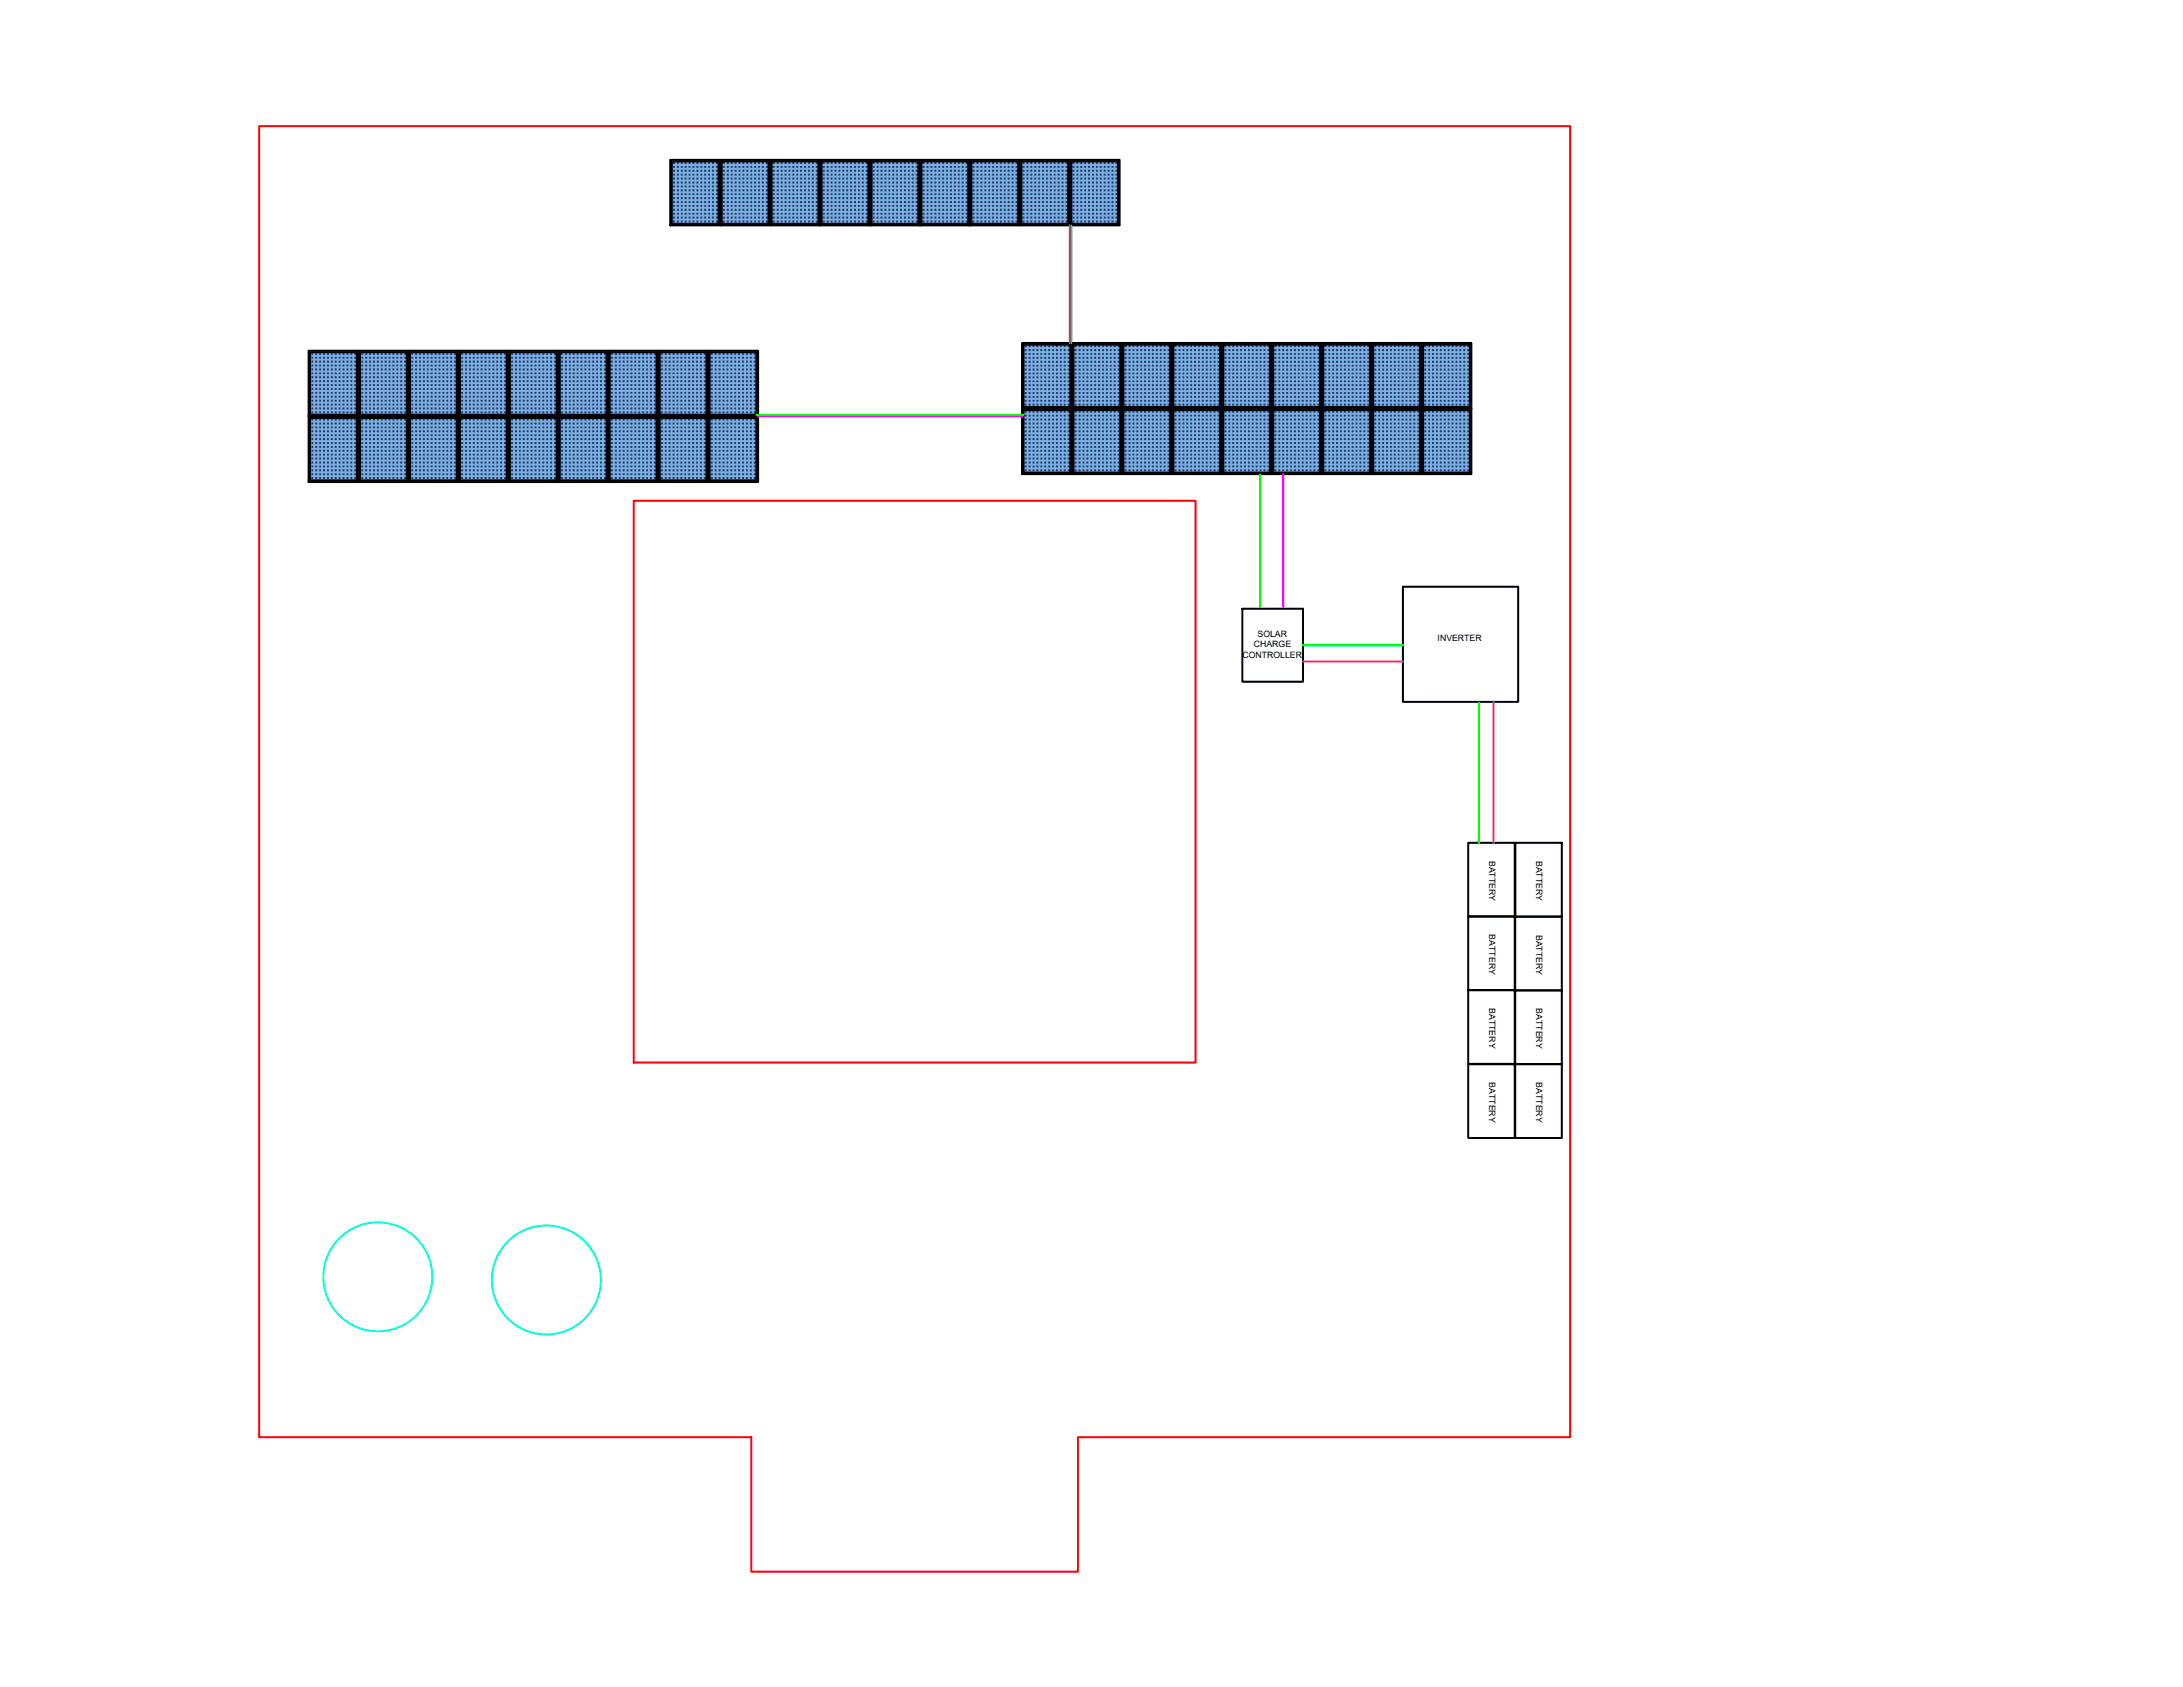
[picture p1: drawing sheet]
<svg xmlns="http://www.w3.org/2000/svg" width="279mm" height="216mm" viewBox="0 0 279 216" stroke-linecap="round" stroke-linejoin="round" font-family="sans-serif">
<defs><g id="words">
<g font-size="1.1">
<text x="160.5" y="82.9">CHARGE</text>
<text x="161" y="81.5">SOLAR</text>
<text x="184" y="82">INVERTER</text>
<text x="159" y="84.2">CONTROLLER</text>
<text x="190.6" y="110.2" transform="rotate(90 190.6 110.2)">BATTERY</text>
<text x="196.6" y="110.2" transform="rotate(90 196.6 110.2)">BATTERY</text>
<text x="190.6" y="119.6" transform="rotate(90 190.6 119.6)">BATTERY</text>
<text x="196.6" y="119.6" transform="rotate(90 196.6 119.6)">BATTERY</text>
<text x="190.6" y="129" transform="rotate(90 190.6 129)">BATTERY</text>
<text x="196.6" y="129" transform="rotate(90 196.6 129)">BATTERY</text>
<text x="190.6" y="138.5" transform="rotate(90 190.6 138.5)">BATTERY</text>
<text x="196.6" y="138.5" transform="rotate(90 196.6 138.5)">BATTERY</text>
</g>
</g></defs>
<!-- layer: Thick -->
<path d="M33.2 16.1h167.8v167.8h-63v17.2h-41.8v-17.2h-63zM81.1 64.1h71.9v71.9h-71.9z" fill="none" stroke="#f00" stroke-width=".25"/>
<!-- layer: medium -->
<g fill="none" stroke="#0ff" stroke-width=".25">
<circle cx="48.4" cy="163.4" r="7"/>
<circle cx="69.9" cy="163.8" r="7"/>
</g>
<!-- layer: 0 -->
<g fill="#22346e" stroke="#22346e" stroke-width=".13">
<path d="M39.7 45.1l6 8v-8zM39.7 45.1l6 8h-6z"/>
<path d="M46.1 45.1l6 8v-8zM46.1 45.1l6 8h-6z"/>
<path d="M52.5 45.1l6 8v-8zM52.5 45.1l6 8h-6z"/>
<path d="M58.9 45.1l6 8v-8zM58.9 45.1l6 8h-6z"/>
<path d="M65.3 45.1l5.9 8v-8zM65.3 45.1l5.9 8h-5.9z"/>
<path d="M71.6 45.1l6 8v-8zM71.6 45.1l6 8h-6z"/>
<path d="M78 45.1l6 8v-8zM78 45.1l6 8h-6z"/>
<path d="M84.4 45.1l6 8v-8zM84.4 45.1l6 8h-6z"/>
<path d="M90.8 45.1l6 8v-8zM90.8 45.1l6 8h-6z"/>
<path d="M131 44.1l6 8v-8zM131 44.1l6 8h-6z"/>
<path d="M137.4 44.1l6 8v-8zM137.4 44.1l6 8h-6z"/>
<path d="M143.8 44.1l6 8v-8zM143.8 44.1l6 8h-6z"/>
<path d="M150.2 44.1l6 8v-8zM150.2 44.1l6 8h-6z"/>
<path d="M156.6 44.1l6 8v-8zM156.6 44.1l6 8h-6z"/>
<path d="M163 44.1l6 8v-8zM163 44.1l6 8h-6z"/>
<path d="M169.4 44.1l5.9 8v-8zM169.4 44.1l5.9 8h-5.9z"/>
<path d="M175.7 44.1l6 8v-8zM175.7 44.1l6 8h-6z"/>
<path d="M182.1 44.1l6 8v-8zM182.1 44.1l6 8h-6z"/>
<path d="M86 20.7l6 8v-8zM86 20.7l6 8h-6z"/>
<path d="M92.4 20.7l6 8v-8zM92.4 20.7l6 8h-6z"/>
<path d="M98.8 20.7l6 8v-8zM98.8 20.7l6 8h-6z"/>
<path d="M105.2 20.7l5.9 8v-8zM105.2 20.7l5.9 8h-5.9z"/>
<path d="M111.5 20.7l6 8v-8zM111.5 20.7l6 8h-6z"/>
<path d="M117.9 20.7l6 8v-8zM117.9 20.7l6 8h-6z"/>
<path d="M124.3 20.7l6 8v-8zM124.3 20.7l6 8h-6z"/>
<path d="M130.7 20.7l6 8v-8zM130.7 20.7l6 8h-6z"/>
<path d="M137.1 20.7l6 8v-8zM137.1 20.7l6 8h-6z"/>
<path d="M131 52.5l6 8v-8zM131 52.5l6 8h-6z"/>
<path d="M137.4 52.5l6 8v-8zM137.4 52.5l6 8h-6z"/>
<path d="M143.8 52.5l6 8v-8zM143.8 52.5l6 8h-6z"/>
<path d="M150.2 52.5l6 8v-8zM150.2 52.5l6 8h-6z"/>
<path d="M156.6 52.5l6 8v-8zM156.6 52.5l6 8h-6z"/>
<path d="M163 52.5l6 8v-8zM163 52.5l6 8h-6z"/>
<path d="M169.4 52.5l5.9 8v-8zM169.4 52.5l5.9 8h-5.9z"/>
<path d="M175.7 52.5l6 8v-8zM175.7 52.5l6 8h-6z"/>
<path d="M182.1 52.5l6 8v-8zM182.1 52.5l6 8h-6z"/>
<path d="M39.7 53.5l6 8v-8zM39.7 53.5l6 8h-6z"/>
<path d="M46.1 53.5l6 8v-8zM46.1 53.5l6 8h-6z"/>
<path d="M52.5 53.5l6 8v-8zM52.5 53.5l6 8h-6z"/>
<path d="M58.9 53.5l6 8v-8zM58.9 53.5l6 8h-6z"/>
<path d="M65.3 53.5l5.9 8v-8zM65.3 53.5l5.9 8h-5.9z"/>
<path d="M71.6 53.5l6 8v-8zM71.6 53.5l6 8h-6z"/>
<path d="M78 53.5l6 8v-8zM78 53.5l6 8h-6z"/>
<path d="M84.4 53.5l6 8v-8zM84.4 53.5l6 8h-6z"/>
<path d="M90.8 53.5l6 8v-8zM90.8 53.5l6 8h-6z"/>
</g>
<g fill="none" stroke="#7aafdf" stroke-width=".25">
<path d="M86 21.1h6M86 21.6h6M86 22.1h6M86 22.6h6M86 23.1h6M86 23.6h6M86 24.1h6M86 24.6h6M86 25.1h6M86 25.6h6M86 26.1h6M86 26.6h6"/>
<path d="M86 27.1h6M86 27.6h6M86 28.1h6M86 28.6h6M86 20.7v8M86.5 20.7v8M87 20.7v8M87.5 20.7v8M88 20.7v8M88.5 20.7v8M89 20.7v8M89.5 20.7v8"/>
<path d="M90 20.7v8M90.5 20.7v8M91 20.7v8M91.5 20.7v8M92.4 21.1h6M92.4 21.6h6M92.4 22.1h6M92.4 22.6h6M92.4 23.1h6M92.4 23.6h6M92.4 24.1h6M92.4 24.6h6"/>
<path d="M92.4 25.1h6M92.4 25.6h6M92.4 26.1h6M92.4 26.6h6M92.4 27.1h6M92.4 27.6h6M92.4 28.1h6M92.4 28.6h6M92.4 20.7v8M92.9 20.7v8M93.4 20.7v8M93.9 20.7v8"/>
<path d="M94.4 20.7v8M94.9 20.7v8M95.4 20.7v8M95.9 20.7v8M96.4 20.7v8M96.9 20.7v8M97.4 20.7v8M97.9 20.7v8M98.8 21.1h6M98.8 21.6h6M98.8 22.1h6M98.8 22.6h6"/>
<path d="M98.8 23.1h6M98.8 23.6h6M98.8 24.1h6M98.8 24.6h6M98.8 25.1h6M98.8 25.6h6M98.8 26.1h6M98.8 26.6h6M98.8 27.1h6M98.8 27.6h6M98.8 28.1h6M98.8 28.6h6"/>
<path d="M98.8 20.7v8M99.3 20.7v8M99.8 20.7v8M100.3 20.7v8M100.8 20.7v8M101.3 20.7v8M101.8 20.7v8M102.3 20.7v8M102.8 20.7v8M103.3 20.7v8M103.8 20.7v8M104.3 20.7v8"/>
<path d="M105.2 21.1h5.9M105.2 21.6h5.9M105.2 22.1h5.9M105.2 22.6h5.9M105.2 23.1h5.9M105.2 23.6h5.9M105.2 24.1h5.9M105.2 24.6h5.9M105.2 25.1h5.9M105.2 25.6h5.9M105.2 26.1h5.9M105.2 26.6h5.9"/>
<path d="M105.2 27.1h5.9M105.2 27.6h5.9M105.2 28.1h5.9M105.2 28.6h5.9M105.2 20.7v8M105.7 20.7v8M106.2 20.7v8M106.7 20.7v8M107.2 20.7v8M107.7 20.7v8M108.2 20.7v8M108.7 20.7v8"/>
<path d="M109.2 20.7v8M109.7 20.7v8M110.2 20.7v8M110.7 20.7v8M111.5 21.1h6M111.5 21.6h6M111.5 22.1h6M111.5 22.6h6M111.5 23.1h6M111.5 23.6h6M111.5 24.1h6M111.5 24.6h6"/>
<path d="M111.5 25.1h6M111.5 25.6h6M111.5 26.1h6M111.5 26.6h6M111.5 27.1h6M111.5 27.6h6M111.5 28.1h6M111.5 28.6h6M111.6 20.7v8M112.1 20.7v8M112.6 20.7v8M113.1 20.7v8"/>
<path d="M113.6 20.7v8M114.1 20.7v8M114.6 20.7v8M115.1 20.7v8M115.6 20.7v8M116.1 20.7v8M116.6 20.7v8M117.1 20.7v8M117.9 21.1h6M117.9 21.6h6M117.9 22.1h6M117.9 22.6h6"/>
<path d="M117.9 23.1h6M117.9 23.6h6M117.9 24.1h6M117.9 24.6h6M117.9 25.1h6M117.9 25.6h6M117.9 26.1h6M117.9 26.6h6M117.9 27.1h6M117.9 27.6h6M117.9 28.1h6M117.9 28.6h6"/>
<path d="M118 20.7v8M118.5 20.7v8M119 20.7v8M119.5 20.7v8M120 20.7v8M120.5 20.7v8M121 20.7v8M121.5 20.7v8M122 20.7v8M122.5 20.7v8M123 20.7v8M123.5 20.7v8"/>
<path d="M124.3 21.1h6M124.3 21.6h6M124.3 22.1h6M124.3 22.6h6M124.3 23.1h6M124.3 23.6h6M124.3 24.1h6M124.3 24.6h6M124.3 25.1h6M124.3 25.6h6M124.3 26.1h6M124.3 26.6h6"/>
<path d="M124.3 27.1h6M124.3 27.6h6M124.3 28.1h6M124.3 28.6h6M124.4 20.7v8M124.9 20.7v8M125.3 20.7v8M125.9 20.7v8M126.4 20.7v8M126.9 20.7v8M127.4 20.7v8M127.8 20.7v8"/>
<path d="M128.4 20.7v8M128.8 20.7v8M129.3 20.7v8M129.9 20.7v8M130.7 21.1h6M130.7 21.6h6M130.7 22.1h6M130.7 22.6h6M130.7 23.1h6M130.7 23.6h6M130.7 24.1h6M130.7 24.6h6"/>
<path d="M130.7 25.1h6M130.7 25.6h6M130.7 26.1h6M130.7 26.6h6M130.7 27.1h6M130.7 27.6h6M130.7 28.1h6M130.7 28.6h6M130.7 20.7v8M131.3 20.7v8M131.7 20.7v8M132.2 20.7v8"/>
<path d="M132.8 20.7v8M133.2 20.7v8M133.8 20.7v8M134.2 20.7v8M134.7 20.7v8M135.2 20.7v8M135.7 20.7v8M136.2 20.7v8M137.1 21.1h6M137.1 21.6h6M137.1 22.1h6M137.1 22.6h6"/>
<path d="M137.1 23.1h6M137.1 23.6h6M137.1 24.1h6M137.1 24.6h6M137.1 25.1h6M137.1 25.6h6M137.1 26.1h6M137.1 26.6h6M137.1 27.1h6M137.1 27.6h6M137.1 28.1h6M137.1 28.6h6"/>
<path d="M137.1 20.7v8M137.6 20.7v8M138.1 20.7v8M138.6 20.7v8M139.1 20.7v8M139.6 20.7v8M140.1 20.7v8M140.6 20.7v8M141.1 20.7v8M141.6 20.7v8M142.1 20.7v8M142.6 20.7v8"/>
<path d="M39.7 45.5h6M39.7 46h6M39.7 46.5h6M39.7 47h6M39.7 47.5h6M39.7 48h6M39.7 48.5h6M39.7 49h6M39.7 49.5h6M39.7 50h6M39.7 50.5h6M39.7 51h6"/>
<path d="M39.7 51.5h6M39.7 52h6M39.7 52.5h6M39.7 53h6M39.7 53.9h6M39.7 54.5h6M39.7 54.9h6M39.7 55.4h6M39.7 55.9h6M39.7 56.4h6M39.7 57h6M39.7 57.4h6"/>
<path d="M39.7 57.9h6M39.7 58.4h6M39.7 58.9h6M39.7 59.5h6M39.7 59.9h6M39.7 45.1v8M39.7 53.5v8M40.2 45.1v8M40.2 53.5v8M40.7 45.1v8M40.7 53.5v8M41.2 45.1v8"/>
<path d="M41.2 53.5v8M41.7 45.1v8M41.7 53.5v8M42.2 45.1v8M42.2 53.5v8M42.7 45.1v8M42.7 53.5v8M43.2 45.1v8M43.2 53.5v8M43.7 45.1v8M43.7 53.5v8M44.2 45.1v8"/>
<path d="M44.2 53.5v8M44.7 45.1v8M44.7 53.5v8M45.2 45.1v8M45.2 53.5v8M46.1 45.5h6M46.1 46h6M46.1 46.5h6M46.1 47h6M46.1 47.5h6M46.1 48h6M46.1 48.5h6"/>
<path d="M46.1 49h6M46.1 49.5h6M46.1 50h6M46.1 50.5h6M46.1 51h6M46.1 51.5h6M46.1 52h6M46.1 52.5h6M46.1 53h6M46.1 53.9h6M46.1 54.5h6M46.1 54.9h6"/>
<path d="M46.1 55.4h6M46.1 55.9h6M46.1 56.4h6M46.1 57h6M46.1 57.4h6M46.1 57.9h6M46.1 58.4h6M46.1 58.9h6M46.1 59.5h6M46.1 59.9h6M46.1 45.1v8M46.1 53.5v8"/>
<path d="M46.6 45.1v8M46.6 53.5v8M47.1 45.1v8M47.1 53.5v8M47.6 45.1v8M47.6 53.5v8M48.1 45.1v8M48.1 53.5v8M48.6 45.1v8M48.6 53.5v8M49.1 45.1v8M49.1 53.5v8"/>
<path d="M49.6 45.1v8M49.6 53.5v8M50.1 45.1v8M50.1 53.5v8M50.6 45.1v8M50.6 53.5v8M51.1 45.1v8M51.1 53.5v8M51.6 45.1v8M51.6 53.5v8M52.5 45.5h6M52.5 46h6"/>
<path d="M52.5 46.5h6M52.5 47h6M52.5 47.5h6M52.5 48h6M52.5 48.5h6M52.5 49h6M52.5 49.5h6M52.5 50h6M52.5 50.5h6M52.5 51h6M52.5 51.5h6M52.5 52h6"/>
<path d="M52.5 52.5h6M52.5 53h6M52.5 53.9h6M52.5 54.5h6M52.5 54.9h6M52.5 55.4h6M52.5 55.9h6M52.5 56.4h6M52.5 57h6M52.5 57.4h6M52.5 57.9h6M52.5 58.4h6"/>
<path d="M52.5 58.9h6M52.5 59.5h6M52.5 59.9h6M52.5 45.1v8M52.5 53.5v8M53 45.1v8M53 53.5v8M53.5 45.1v8M53.5 53.5v8M54 45.1v8M54 53.5v8M54.5 45.1v8"/>
<path d="M54.5 53.5v8M55 45.1v8M55 53.5v8M55.5 45.1v8M55.5 53.5v8M56 45.1v8M56 53.5v8M56.5 45.1v8M56.5 53.5v8M57 45.1v8M57 53.5v8M57.5 45.1v8"/>
<path d="M57.5 53.5v8M58 45.1v8M58 53.5v8M58.9 45.5h6M58.9 46h6M58.9 46.5h6M58.9 47h6M58.9 47.5h6M58.9 48h6M58.9 48.5h6M58.9 49h6M58.9 49.5h6"/>
<path d="M58.9 50h6M58.9 50.5h6M58.9 51h6M58.9 51.5h6M58.9 52h6M58.9 52.5h6M58.9 53h6M58.9 53.9h6M58.9 54.5h6M58.9 54.9h6M58.9 55.4h6M58.9 55.9h6"/>
<path d="M58.9 56.4h6M58.9 57h6M58.9 57.4h6M58.9 57.9h6M58.9 58.4h6M58.9 58.9h6M58.9 59.5h6M58.9 59.9h6M58.9 45.1v8M58.9 53.5v8M59.4 45.1v8M59.4 53.5v8"/>
<path d="M59.9 45.1v8M59.9 53.5v8M60.4 45.1v8M60.4 53.5v8M60.9 45.1v8M60.9 53.5v8M61.4 45.1v8M61.4 53.5v8M61.9 45.1v8M61.9 53.5v8M62.4 45.1v8M62.4 53.5v8"/>
<path d="M62.9 45.1v8M62.9 53.5v8M63.4 45.1v8M63.4 53.5v8M63.9 45.1v8M63.9 53.5v8M64.4 45.1v8M64.4 53.5v8M65.3 45.5h5.9M65.3 46h5.9M65.3 46.5h5.9M65.3 47h5.9"/>
<path d="M65.3 47.5h5.9M65.3 48h5.9M65.3 48.5h5.9M65.3 49h5.9M65.3 49.5h5.9M65.3 50h5.9M65.3 50.5h5.9M65.3 51h5.9M65.3 51.5h5.9M65.3 52h5.9M65.3 52.5h5.9M65.3 53h5.9"/>
<path d="M65.3 53.9h5.9M65.3 54.5h5.9M65.3 54.9h5.9M65.3 55.4h5.9M65.3 55.9h5.9M65.3 56.4h5.9M65.3 57h5.9M65.3 57.4h5.9M65.3 57.9h5.9M65.3 58.4h5.9M65.3 58.9h5.9M65.3 59.5h5.9"/>
<path d="M65.3 59.9h5.9M65.3 45.1v8M65.3 53.5v8M65.8 45.1v8M65.8 53.5v8M66.3 45.1v8M66.3 53.5v8M66.8 45.1v8M66.8 53.5v8M67.3 45.1v8M67.3 53.5v8M67.8 45.1v8"/>
<path d="M67.8 53.5v8M68.3 45.1v8M68.3 53.5v8M68.8 45.1v8M68.8 53.5v8M69.3 45.1v8M69.3 53.5v8M69.8 45.1v8M69.8 53.5v8M70.3 45.1v8M70.3 53.5v8M70.8 45.1v8"/>
<path d="M70.8 53.5v8M71.6 45.5h6M71.6 46h6M71.6 46.5h6M71.6 47h6M71.6 47.5h6M71.6 48h6M71.6 48.5h6M71.6 49h6M71.6 49.5h6M71.6 50h6M71.6 50.5h6"/>
<path d="M71.6 51h6M71.6 51.5h6M71.6 52h6M71.6 52.5h6M71.6 53h6M71.6 53.9h6M71.6 54.5h6M71.6 54.9h6M71.6 55.4h6M71.6 55.9h6M71.6 56.4h6M71.6 57h6"/>
<path d="M71.6 57.4h6M71.6 57.9h6M71.6 58.4h6M71.6 58.9h6M71.6 59.5h6M71.6 59.9h6M71.7 45.1v8M71.7 53.5v8M72.2 45.1v8M72.2 53.5v8M72.7 45.1v8M72.7 53.5v8"/>
<path d="M73.2 45.1v8M73.2 53.5v8M73.7 45.1v8M73.7 53.5v8M74.2 45.1v8M74.2 53.5v8M74.7 45.1v8M74.7 53.5v8M75.2 45.1v8M75.2 53.5v8M75.7 45.1v8M75.7 53.5v8"/>
<path d="M76.2 45.1v8M76.2 53.5v8M76.7 45.1v8M76.7 53.5v8M77.2 45.1v8M77.2 53.5v8M78 45.5h6M78 46h6M78 46.5h6M78 47h6M78 47.5h6M78 48h6"/>
<path d="M78 48.5h6M78 49h6M78 49.5h6M78 50h6M78 50.5h6M78 51h6M78 51.5h6M78 52h6M78 52.5h6M78 53h6M78 53.9h6M78 54.5h6"/>
<path d="M78 54.9h6M78 55.4h6M78 55.9h6M78 56.4h6M78 57h6M78 57.4h6M78 57.9h6M78 58.4h6M78 58.9h6M78 59.5h6M78 59.9h6M78.1 45.1v8"/>
<path d="M78.1 53.5v8M78.6 45.1v8M78.6 53.5v8M79.1 45.1v8M79.1 53.5v8M79.6 45.1v8M79.6 53.5v8M80.1 45.1v8M80.1 53.5v8M80.6 45.1v8M80.6 53.5v8M81.1 45.1v8"/>
<path d="M81.1 53.5v8M81.6 45.1v8M81.6 53.5v8M82.1 45.1v8M82.1 53.5v8M82.6 45.1v8M82.6 53.5v8M83.1 45.1v8M83.1 53.5v8M83.6 45.1v8M83.6 53.5v8M84.4 45.5h6"/>
<path d="M84.4 46h6M84.4 46.5h6M84.4 47h6M84.4 47.5h6M84.4 48h6M84.4 48.5h6M84.4 49h6M84.4 49.5h6M84.4 50h6M84.4 50.5h6M84.4 51h6M84.4 51.5h6"/>
<path d="M84.4 52h6M84.4 52.5h6M84.4 53h6M84.4 53.9h6M84.4 54.5h6M84.4 54.9h6M84.4 55.4h6M84.4 55.9h6M84.4 56.4h6M84.4 57h6M84.4 57.4h6M84.4 57.9h6"/>
<path d="M84.4 58.4h6M84.4 58.9h6M84.4 59.5h6M84.4 59.9h6M84.5 45.1v8M84.5 53.5v8M85 45.1v8M85 53.5v8M85.4 45.1v8M85.4 53.5v8M86 45.1v8M86 53.5v8"/>
<path d="M86.5 45.1v8M86.5 53.5v8M87 45.1v8M87 53.5v8M87.5 45.1v8M87.5 53.5v8M87.9 45.1v8M87.9 53.5v8M88.5 45.1v8M88.5 53.5v8M89 45.1v8M89 53.5v8"/>
<path d="M89.5 45.1v8M89.5 53.5v8M90 45.1v8M90 53.5v8M90.8 45.5h6M90.8 46h6M90.8 46.5h6M90.8 47h6M90.8 47.5h6M90.8 48h6M90.8 48.5h6M90.8 49h6"/>
<path d="M90.8 49.5h6M90.8 50h6M90.8 50.5h6M90.8 51h6M90.8 51.5h6M90.8 52h6M90.8 52.5h6M90.8 53h6M90.8 53.9h6M90.8 54.5h6M90.8 54.9h6M90.8 55.4h6"/>
<path d="M90.8 55.9h6M90.8 56.4h6M90.8 57h6M90.8 57.4h6M90.8 57.9h6M90.8 58.4h6M90.8 58.9h6M90.8 59.5h6M90.8 59.9h6M90.8 45.1v8M90.8 53.5v8M91.4 45.1v8"/>
<path d="M91.4 53.5v8M91.8 45.1v8M91.8 53.5v8M92.4 45.1v8M92.4 53.5v8M92.9 45.1v8M92.9 53.5v8M93.3 45.1v8M93.3 53.5v8M93.9 45.1v8M93.9 53.5v8M94.3 45.1v8"/>
<path d="M94.3 53.5v8M94.8 45.1v8M94.8 53.5v8M95.4 45.1v8M95.4 53.5v8M95.8 45.1v8M95.8 53.5v8M96.4 45.1v8M96.4 53.5v8M131 45.5h6M131 46.1h6M131 47h6"/>
<path d="M131 47.6h6M131 48h6M131 48.5h6M131 49h6M131 49.5h6M131 50.1h6M131 50.5h6M131 51h6M131 51.5h6M131 52h6M131 44.5h6M131 45.1h6"/>
<path d="M131 46.6h6M131 53h6M131 53.4h6M131 53.9h6M131 54.5h6M131 54.9h6M131 55.4h6M131 55.9h6M131 56.4h6M131 57h6M131 57.4h6M131 57.9h6"/>
<path d="M131 58.4h6M131 58.9h6M131 59.5h6M131 59.9h6M131 44.1v8M131 52.5v8M131.5 44.1v8M131.5 52.5v8M132 44.1v8M132 52.5v8M132.5 44.1v8M132.5 52.5v8"/>
<path d="M133 44.1v8M133 52.5v8M133.5 44.1v8M133.5 52.5v8M134 44.1v8M134 52.5v8M134.5 44.1v8M134.5 52.5v8M135 44.1v8M135 52.5v8M135.5 44.1v8M135.5 52.5v8"/>
<path d="M136 44.1v8M136 52.5v8M136.5 44.1v8M136.5 52.5v8M137.4 45.5h6M137.4 46.1h6M137.4 47h6M137.4 47.6h6M137.4 48h6M137.4 48.5h6M137.4 49h6M137.4 49.5h6"/>
<path d="M137.4 50.1h6M137.4 50.5h6M137.4 51h6M137.4 51.5h6M137.4 52h6M137.4 44.5h6M137.4 45.1h6M137.4 46.6h6M137.4 53h6M137.4 53.4h6M137.4 53.9h6M137.4 54.5h6"/>
<path d="M137.4 54.9h6M137.4 55.4h6M137.4 55.9h6M137.4 56.4h6M137.4 57h6M137.4 57.4h6M137.4 57.9h6M137.4 58.4h6M137.4 58.9h6M137.4 59.5h6M137.4 59.9h6M137.4 44.1v8"/>
<path d="M137.4 52.5v8M137.9 44.1v8M137.9 52.5v8M138.4 44.1v8M138.4 52.5v8M138.9 44.1v8M138.9 52.5v8M139.4 44.1v8M139.4 52.5v8M139.9 44.1v8M139.9 52.5v8M140.4 44.1v8"/>
<path d="M140.4 52.5v8M140.9 44.1v8M140.9 52.5v8M141.4 44.1v8M141.4 52.5v8M141.9 44.1v8M141.9 52.5v8M142.4 44.1v8M142.4 52.5v8M142.9 44.1v8M142.9 52.5v8M143.8 45.5h6"/>
<path d="M143.8 46.1h6M143.8 47h6M143.8 47.6h6M143.8 48h6M143.8 48.5h6M143.8 49h6M143.8 49.5h6M143.8 50.1h6M143.8 50.5h6M143.8 51h6M143.8 51.5h6M143.8 52h6"/>
<path d="M143.8 44.5h6M143.8 45.1h6M143.8 46.6h6M143.8 53h6M143.8 53.4h6M143.8 53.9h6M143.8 54.5h6M143.8 54.9h6M143.8 55.4h6M143.8 55.9h6M143.8 56.4h6M143.8 57h6"/>
<path d="M143.8 57.4h6M143.8 57.9h6M143.8 58.4h6M143.8 58.9h6M143.8 59.5h6M143.8 59.9h6M143.8 44.1v8M143.8 52.5v8M144.3 44.1v8M144.3 52.5v8M144.8 44.1v8M144.8 52.5v8"/>
<path d="M145.3 44.1v8M145.3 52.5v8M145.8 44.1v8M145.8 52.5v8M146.3 44.1v8M146.3 52.5v8M146.8 44.1v8M146.8 52.5v8M147.3 44.1v8M147.3 52.5v8M147.8 44.1v8M147.8 52.5v8"/>
<path d="M148.3 44.1v8M148.3 52.5v8M148.8 44.1v8M148.8 52.5v8M149.3 44.1v8M149.3 52.5v8M150.2 45.5h6M150.2 46.1h6M150.2 47h6M150.2 47.6h6M150.2 48h6M150.2 48.5h6"/>
<path d="M150.2 49h6M150.2 49.5h6M150.2 50.1h6M150.2 50.5h6M150.2 51h6M150.2 51.5h6M150.2 52h6M150.2 44.5h6M150.2 45.1h6M150.2 46.6h6M150.2 53h6M150.2 53.4h6"/>
<path d="M150.2 53.9h6M150.2 54.5h6M150.2 54.9h6M150.2 55.4h6M150.2 55.9h6M150.2 56.4h6M150.2 57h6M150.2 57.4h6M150.2 57.9h6M150.2 58.4h6M150.2 58.9h6M150.2 59.5h6"/>
<path d="M150.2 59.9h6M150.2 44.1v8M150.2 52.5v8M150.7 44.1v8M150.7 52.5v8M151.2 44.1v8M151.2 52.5v8M151.7 44.1v8M151.7 52.5v8M152.2 44.1v8M152.2 52.5v8M152.7 44.1v8"/>
<path d="M152.7 52.5v8M153.2 44.1v8M153.2 52.5v8M153.7 44.1v8M153.7 52.5v8M154.2 44.1v8M154.2 52.5v8M154.7 44.1v8M154.7 52.5v8M155.2 44.1v8M155.2 52.5v8M155.7 44.1v8"/>
<path d="M155.7 52.5v8M156.6 45.5h6M156.6 46.1h6M156.6 47h6M156.6 47.6h6M156.6 48h6M156.6 48.5h6M156.6 49h6M156.6 49.5h6M156.6 50.1h6M156.6 50.5h6M156.6 51h6"/>
<path d="M156.6 51.5h6M156.6 52h6M156.6 44.5h6M156.6 45.1h6M156.6 46.6h6M156.6 53h6M156.6 53.4h6M156.6 53.9h6M156.6 54.5h6M156.6 54.9h6M156.6 55.4h6M156.6 55.9h6"/>
<path d="M156.6 56.4h6M156.6 57h6M156.6 57.4h6M156.6 57.9h6M156.6 58.4h6M156.6 58.9h6M156.6 59.5h6M156.6 59.9h6M156.6 44.1v8M156.6 52.5v8M157.1 44.1v8M157.1 52.5v8"/>
<path d="M157.6 44.1v8M157.6 52.5v8M158.1 44.1v8M158.1 52.5v8M158.6 44.1v8M158.6 52.5v8M159.1 44.1v8M159.1 52.5v8M159.6 44.1v8M159.6 52.5v8M160.1 44.1v8M160.1 52.5v8"/>
<path d="M160.6 44.1v8M160.6 52.5v8M161.1 44.1v8M161.1 52.5v8M161.6 44.1v8M161.6 52.5v8M162.1 44.1v8M162.1 52.5v8M163 45.5h6M163 46.1h6M163 47h6M163 47.6h6"/>
<path d="M163 48h6M163 48.5h6M163 49h6M163 49.5h6M163 50.1h6M163 50.5h6M163 51h6M163 51.5h6M163 52h6M163 44.5h6M163 45.1h6M163 46.6h6"/>
<path d="M163 53h6M163 53.4h6M163 53.9h6M163 54.5h6M163 54.9h6M163 55.4h6M163 55.9h6M163 56.4h6M163 57h6M163 57.4h6M163 57.9h6M163 58.4h6"/>
<path d="M163 58.9h6M163 59.5h6M163 59.9h6M163 44.1v8M163 52.5v8M163.5 44.1v8M163.5 52.5v8M164 44.1v8M164 52.5v8M164.5 44.1v8M164.5 52.5v8M165 44.1v8"/>
<path d="M165 52.5v8M165.5 44.1v8M165.5 52.5v8M166 44.1v8M166 52.5v8M166.5 44.1v8M166.5 52.5v8M167 44.1v8M167 52.5v8M167.5 44.1v8M167.5 52.5v8M168 44.1v8"/>
<path d="M168 52.5v8M168.5 44.1v8M168.5 52.5v8M169.4 45.5h5.9M169.4 46.1h5.9M169.4 47h5.9M169.4 47.6h5.9M169.4 48h5.9M169.4 48.5h5.9M169.4 49h5.9M169.4 49.5h5.9M169.4 50.1h5.9"/>
<path d="M169.4 50.5h5.9M169.4 51h5.9M169.4 51.5h5.9M169.4 52h5.9M169.4 44.5h5.9M169.4 45.1h5.9M169.4 46.6h5.9M169.4 53h5.9M169.4 53.4h5.9M169.4 53.9h5.9M169.4 54.5h5.9M169.4 54.9h5.9"/>
<path d="M169.4 55.4h5.9M169.4 55.9h5.9M169.4 56.4h5.9M169.4 57h5.9M169.4 57.4h5.9M169.4 57.9h5.9M169.4 58.4h5.9M169.4 58.9h5.9M169.4 59.5h5.9M169.4 59.9h5.9M169.4 44.1v8M169.4 52.5v8"/>
<path d="M169.9 44.1v8M169.9 52.5v8M170.4 44.1v8M170.4 52.5v8M170.9 44.1v8M170.9 52.5v8M171.4 44.1v8M171.4 52.5v8M171.9 44.1v8M171.9 52.5v8M172.4 44.1v8M172.4 52.5v8"/>
<path d="M172.9 44.1v8M172.9 52.5v8M173.4 44.1v8M173.4 52.5v8M173.9 44.1v8M173.9 52.5v8M174.4 44.1v8M174.4 52.5v8M174.9 44.1v8M174.9 52.5v8M175.7 45.5h6M175.7 46.1h6"/>
<path d="M175.7 47h6M175.7 47.6h6M175.7 48h6M175.7 48.5h6M175.7 49h6M175.7 49.5h6M175.7 50.1h6M175.7 50.5h6M175.7 51h6M175.7 51.5h6M175.7 52h6M175.7 44.5h6"/>
<path d="M175.7 45.1h6M175.7 46.6h6M175.7 53h6M175.7 53.4h6M175.7 53.9h6M175.7 54.5h6M175.7 54.9h6M175.7 55.4h6M175.7 55.9h6M175.7 56.4h6M175.7 57h6M175.7 57.4h6"/>
<path d="M175.7 57.9h6M175.7 58.4h6M175.7 58.9h6M175.7 59.5h6M175.7 59.9h6M175.8 44.1v8M175.8 52.5v8M176.3 44.1v8M176.3 52.5v8M176.8 44.1v8M176.8 52.5v8M177.3 44.1v8"/>
<path d="M177.3 52.5v8M177.8 44.1v8M177.8 52.5v8M178.3 44.1v8M178.3 52.5v8M178.8 44.1v8M178.8 52.5v8M179.3 44.1v8M179.3 52.5v8M179.8 44.1v8M179.8 52.5v8M180.3 44.1v8"/>
<path d="M180.3 52.5v8M180.8 44.1v8M180.8 52.5v8M181.3 44.1v8M181.3 52.5v8M182.1 45.5h6M182.1 46.1h6M182.1 47h6M182.1 47.6h6M182.1 48h6M182.1 48.5h6M182.1 49h6"/>
<path d="M182.1 49.5h6M182.1 50.1h6M182.1 50.5h6M182.1 51h6M182.1 51.5h6M182.1 52h6M182.1 44.5h6M182.1 45.1h6M182.1 46.6h6M182.1 53h6M182.1 53.4h6M182.1 53.9h6"/>
<path d="M182.1 54.5h6M182.1 54.9h6M182.1 55.4h6M182.1 55.9h6M182.1 56.4h6M182.1 57h6M182.1 57.4h6M182.1 57.9h6M182.1 58.4h6M182.1 58.9h6M182.1 59.5h6M182.1 59.9h6"/>
<path d="M182.2 44.1v8M182.2 52.5v8M182.7 44.1v8M182.7 52.5v8M183.2 44.1v8M183.2 52.5v8M183.7 44.1v8M183.7 52.5v8M184.2 44.1v8M184.2 52.5v8M184.7 44.1v8M184.7 52.5v8"/>
<path d="M185.2 44.1v8M185.2 52.5v8M185.7 44.1v8M185.7 52.5v8M186.2 44.1v8M186.2 52.5v8M186.6 44.1v8M186.6 52.5v8M187.2 44.1v8M187.2 52.5v8M187.7 44.1v8M187.7 52.5v8"/>
<path d="M39.7 60.4h6M39.7 60.9h6M39.7 61.4h6M46.1 60.4h6M46.1 60.9h6M46.1 61.4h6M52.5 60.4h6M52.5 60.9h6M52.5 61.4h6M58.9 60.4h6M58.9 60.9h6M58.9 61.4h6"/>
<path d="M65.3 60.4h5.9M65.3 60.9h5.9M65.3 61.4h5.9M71.6 60.4h6M71.6 60.9h6M71.6 61.4h6M78 60.4h6M78 60.9h6M78 61.4h6M84.4 60.4h6M84.4 60.9h6M84.4 61.4h6"/>
<path d="M90.8 60.4h6M90.8 60.9h6M90.8 61.4h6M131 60.4h6M137.4 60.4h6M143.8 60.4h6M150.2 60.4h6M156.6 60.4h6M163 60.4h6M169.4 60.4h5.9M175.7 60.4h6M182.1 60.4h6"/>
</g>
<g fill="none" stroke="#000" stroke-width=".25">
<path d="M85.8 20.5h6.4v8.3h-6.4zM86 20.7h6v8h-6zM92.2 20.5h6.4v8.3h-6.4zM92.4 20.7h6v8h-6zM98.6 20.5h6.4v8.3h-6.4zM98.8 20.7h6v8h-6zM105 20.5h6.4v8.3h-6.4zM105.2 20.7h5.9v8h-5.9zM111.4 20.5h6.4v8.3h-6.4zM111.5 20.7h6v8h-6zM117.8 20.5h6.3v8.3h-6.3zM117.9 20.7h6v8h-6z"/>
<path d="M124.1 20.5h6.4v8.3h-6.4zM124.3 20.7h6v8h-6zM130.5 20.5h6.4v8.3h-6.4zM130.7 20.7h6v8h-6zM136.9 20.5h6.4v8.3h-6.4zM137.1 20.7h6v8h-6zM39.5 44.9h6.4v8.4h-6.4zM39.5 53.3h6.4v8.4h-6.4zM39.7 45.1h6v8h-6zM39.7 53.5h6v8h-6zM45.9 44.9h6.4v8.4h-6.4zM45.9 53.3h6.4v8.4h-6.4z"/>
<path d="M46.1 45.1h6v8h-6zM46.1 53.5h6v8h-6zM52.3 44.9h6.4v8.4h-6.4zM52.3 53.3h6.4v8.4h-6.4zM52.5 45.1h6v8h-6zM52.5 53.5h6v8h-6zM58.7 44.9h6.4v8.4h-6.4zM58.7 53.3h6.4v8.4h-6.4zM58.9 45.1h6v8h-6zM58.9 53.5h6v8h-6zM65.1 44.9h6.4v8.4h-6.4zM65.1 53.3h6.4v8.4h-6.4z"/>
<path d="M65.3 45.1h5.9v8h-5.9zM65.3 53.5h5.9v8h-5.9zM71.5 44.9h6.4v8.4h-6.4zM71.5 53.3h6.4v8.4h-6.4zM71.6 45.1h6v8h-6zM71.6 53.5h6v8h-6zM77.9 44.9h6.3v8.4h-6.3zM77.9 53.3h6.3v8.4h-6.3zM78 45.1h6v8h-6zM78 53.5h6v8h-6zM84.2 44.9h6.4v8.4h-6.4zM84.2 53.3h6.4v8.4h-6.4z"/>
<path d="M84.4 45.1h6v8h-6zM84.4 53.5h6v8h-6zM90.6 44.9h6.4v8.4h-6.4zM90.6 53.3h6.4v8.4h-6.4zM90.8 45.1h6v8h-6zM90.8 53.5h6v8h-6zM130.8 43.9h6.4v8.4h-6.4zM130.8 52.3h6.4v8.4h-6.4zM131 44.1h6v8h-6zM131 52.5h6v8h-6zM137.2 43.9h6.4v8.4h-6.4zM137.2 52.3h6.4v8.4h-6.4z"/>
<path d="M137.4 44.1h6v8h-6zM137.4 52.5h6v8h-6zM143.6 43.9h6.4v8.4h-6.4zM143.6 52.3h6.4v8.4h-6.4zM143.8 44.1h6v8h-6zM143.8 52.5h6v8h-6zM150 43.9h6.4v8.4h-6.4zM150 52.3h6.4v8.4h-6.4zM150.2 44.1h6v8h-6zM150.2 52.5h6v8h-6zM156.4 43.9h6.4v8.4h-6.4zM156.4 52.3h6.4v8.4h-6.4z"/>
<path d="M156.6 44.1h6v8h-6zM156.6 52.5h6v8h-6zM162.8 43.9h6.4v8.4h-6.4zM162.8 52.3h6.4v8.4h-6.4zM163 44.1h6v8h-6zM163 52.5h6v8h-6zM169.2 43.9h6.3v8.4h-6.3zM169.2 52.3h6.3v8.4h-6.3zM169.4 44.1h5.9v8h-5.9zM169.4 52.5h5.9v8h-5.9zM175.5 43.9h6.4v8.4h-6.4zM175.5 52.3h6.4v8.4h-6.4z"/>
<path d="M175.7 44.1h6v8h-6zM175.7 52.5h6v8h-6zM181.9 43.9h6.4v8.4h-6.4zM181.9 52.3h6.4v8.4h-6.4zM182.1 44.1h6v8h-6zM182.1 52.5h6v8h-6zM159 77.9h7.8v9.3h-7.8zM179.6 75.1h14.7v14.7h-14.7zM187.9 107.9h6v9.4h-6zM187.9 117.3h6v9.4h-6zM193.9 117.3h6v9.5h-6zM194 107.9h5.9v9.4h-5.9z"/>
<path d="M187.9 126.7h6v9.5h-6zM187.9 136.2h6v9.4h-6zM193.9 126.7h6v9.5h-6zM193.9 136.2h6v9.4h-6z"/>
</g>
<!-- layer: c1 -->
<path d="M136.9 28.8v15.1M97 53.3h33.8M164.3 60.7v17M166.8 84.7h12.8M191.2 89.8v18.1" fill="none" stroke="#f0f" stroke-width=".25"/>
<!-- layer: thin -->
<path d="M137.1 28.8v15.1M96.8 53.1h34.2M161.3 60.7v17M166.8 82.6h12.8zM189.3 89.9v18" fill="none" stroke="#0f0" stroke-width=".25"/>
<use href="#words"/>
</svg>
